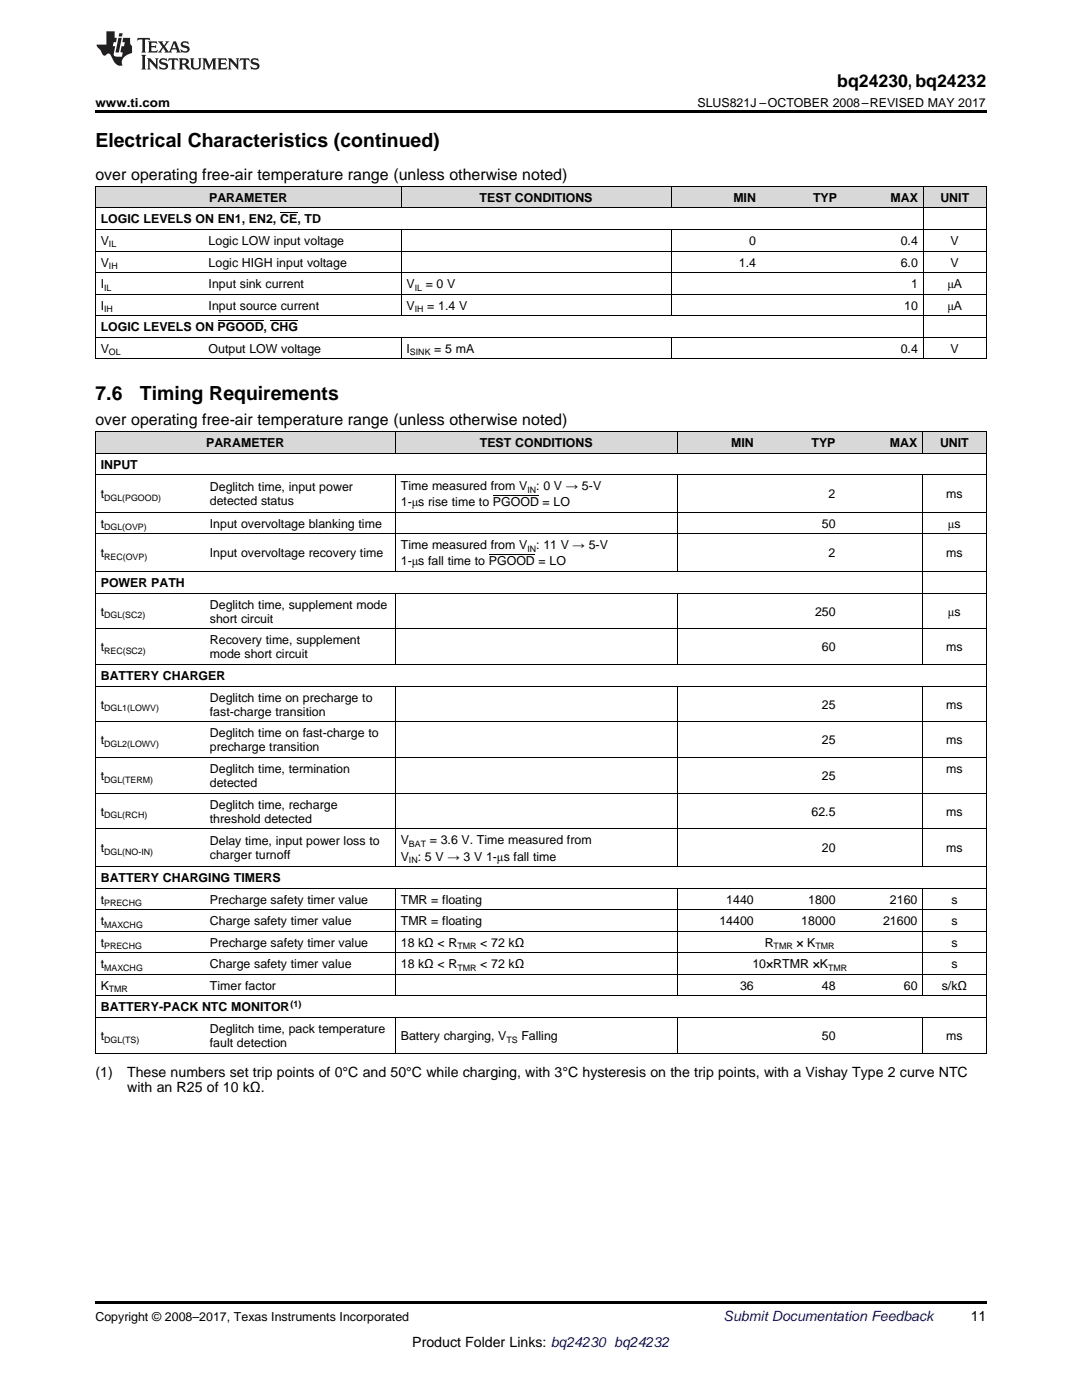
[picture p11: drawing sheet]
<svg xmlns="http://www.w3.org/2000/svg" width="216mm" height="279mm" viewBox="0 0 216 279" stroke-linecap="round" stroke-linejoin="round" font-family="sans-serif">
<defs><g id="words">
<g font-size="3.9">
<text x="19" y="29.3">Electrical Characteristics (continued)</text>
<text x="19" y="79.8">7.6</text>
<text x="27.9" y="79.8">Timing Requirements</text>
</g>
<text font-size="3.5" x="167.1" y="17.3">bq24230, bq24232</text>
<g font-size="3.2">
<text x="19" y="36">over operating free-air temperature range (unless otherwise noted)</text>
<text x="19" y="84.9">over operating free-air temperature range (unless otherwise noted)</text>
</g>
<g font-size="2.8">
<text x="19" y="214.8">(1)</text>
<text x="25.4" y="214.8">These numbers set trip points of 0°C and 50°C while charging, with 3°C hysteresis on the trip points, with a Vishay Type 2 curve NTC</text>
<text x="25.4" y="218">with an R25 of 10 kΩ.</text>
<text x="193.7" y="263.6">11</text>
<text x="82.3" y="268.9">Product Folder Links: bq24230 bq24232</text>
</g>
<text font-size="2.8" fill="#0000c8" x="144.4" y="263.6">Submit Documentation Feedback</text>
<g font-size="2.5">
<text x="19" y="21.4">www.ti.com</text>
<text x="139.2" y="21.4">SLUS821J –OCTOBER 2008–REVISED MAY 2017</text>
<text x="41.7" y="40.3">PARAMETER</text>
<text x="95.7" y="40.3">TEST CONDITIONS</text>
<text x="146.3" y="40.3">MIN</text>
<text x="162.2" y="40.3">TYP</text>
<text x="177.7" y="40.3">MAX</text>
<text x="187.6" y="40.3">UNIT</text>
<text x="20.1" y="44.6">LOGIC LEVELS ON EN1, EN2, CE, TD</text>
<text x="20.1" y="48.9">V</text>
<text x="20.1" y="53.2">V</text>
<text x="41.6" y="48.9">Logic LOW input voltage</text>
<text x="41.6" y="53.2">Logic HIGH input voltage</text>
<text x="147.4" y="53.2">1.4</text>
<text x="149.5" y="48.9">0</text>
<text x="179.7" y="48.9">0.4</text>
<text x="179.7" y="53.2">6.0</text>
<text x="189.7" y="48.9">V</text>
<text x="189.7" y="53.2">V</text>
<text x="20.1" y="57.5">I</text>
<text x="41.6" y="57.5">Input sink current</text>
<text x="81.1" y="57.5">V</text>
<text x="84.9" y="57.5">= 0 V</text>
<text x="181.8" y="57.5">1</text>
<text x="189.1" y="57.5">μA</text>
<text x="20.1" y="61.8">I</text>
<text x="41.6" y="61.8">Input source current</text>
<text x="81.1" y="61.8">V</text>
<text x="85.3" y="61.8">= 1.4 V</text>
<text x="180.4" y="61.8">10</text>
<text x="189.1" y="61.8">μA</text>
<text x="20.1" y="66.1">LOGIC LEVELS ON PGOOD, CHG</text>
<text x="20.1" y="70.4">V</text>
<text x="41.6" y="70.4">Output LOW voltage</text>
<text x="81.1" y="70.4">I</text>
<text x="86.6" y="70.4">= 5 mA</text>
<text x="179.7" y="70.4">0.4</text>
<text x="189.7" y="70.4">V</text>
<text x="41.1" y="89.2">PARAMETER</text>
<text x="95.7" y="89.2">TEST CONDITIONS</text>
<text x="145.9" y="89.2">MIN</text>
<text x="161.9" y="89.2">TYP</text>
<text x="177.6" y="89.2">MAX</text>
<text x="187.6" y="89.2">UNIT</text>
<text x="20.1" y="93.5">INPUT</text>
<text x="20.1" y="99.4">t</text>
<text x="41.9" y="98">Deglitch time, input power</text>
<text x="41.9" y="100.8">detected status</text>
<text x="80" y="97.8">Time measured from V</text>
<text x="80" y="101">1-μs rise time to PGOOD = LO</text>
<text x="107" y="97.8">: 0 V → 5-V</text>
<text x="165.3" y="99.4">2</text>
<text x="188.8" y="99.4">ms</text>
<text x="20.1" y="105.3">t</text>
<text x="41.9" y="105.3">Input overvoltage blanking time</text>
<text x="164" y="105.3">50</text>
<text x="189.2" y="105.3">μs</text>
<text x="20.1" y="111.2">t</text>
<text x="41.9" y="111.2">Input overvoltage recovery time</text>
<text x="80" y="109.6">Time measured from V</text>
<text x="80" y="112.9">1-μs fall time to PGOOD = LO</text>
<text x="107" y="109.6">: 11 V → 5-V</text>
<text x="165.3" y="111.2">2</text>
<text x="188.8" y="111.2">ms</text>
<text x="20.1" y="117.2">POWER PATH</text>
<text x="20.1" y="122.9">t</text>
<text x="41.9" y="121.5">Deglitch time, supplement mode</text>
<text x="41.9" y="124.3">short circuit</text>
<text x="162.6" y="122.9">250</text>
<text x="189.2" y="122.9">μs</text>
<text x="20.1" y="130">t</text>
<text x="41.9" y="128.6">Recovery time, supplement</text>
<text x="41.9" y="131.4">mode short circuit</text>
<text x="164" y="130">60</text>
<text x="188.8" y="130">ms</text>
<text x="20.1" y="135.7">BATTERY CHARGER</text>
<text x="20.1" y="141.4">t</text>
<text x="41.9" y="140">Deglitch time on precharge to</text>
<text x="41.9" y="142.8">fast-charge transition</text>
<text x="164" y="141.4">25</text>
<text x="188.8" y="141.4">ms</text>
<text x="20.1" y="148.6">t</text>
<text x="41.9" y="147.1">Deglitch time on fast-charge to</text>
<text x="41.9" y="150">precharge transition</text>
<text x="164" y="148.6">25</text>
<text x="188.8" y="148.6">ms</text>
<text x="20.1" y="155.7">t</text>
<text x="41.9" y="154.3">Deglitch time, termination</text>
<text x="164" y="155.7">25</text>
<text x="188.8" y="154.3">ms</text>
<text x="41.9" y="157.1">detected</text>
<text x="41.9" y="161.4">Deglitch time, recharge</text>
<text x="20.1" y="162.8">t</text>
<text x="41.9" y="164.2">threshold detected</text>
<text x="161.9" y="162.8">62.5</text>
<text x="188.8" y="162.8">ms</text>
<text x="20.1" y="170.1">t</text>
<text x="41.9" y="168.7">Delay time, input power loss to</text>
<text x="41.9" y="171.5">charger turnoff</text>
<text x="80" y="168.5">V</text>
<text x="80" y="171.7">V</text>
<text x="83.4" y="171.7">: 5 V → 3 V 1-μs fall time</text>
<text x="85.8" y="168.5">= 3.6 V. Time measured from</text>
<text x="164" y="170.1">20</text>
<text x="188.8" y="170.1">ms</text>
<text x="20.1" y="176">BATTERY CHARGING TIMERS</text>
<text x="20.1" y="180.3">t</text>
<text x="20.1" y="184.6">t</text>
<text x="41.9" y="180.3">Precharge safety timer value</text>
<text x="41.9" y="184.6">Charge safety timer value</text>
<text x="80" y="180.3">TMR = floating</text>
<text x="80" y="184.6">TMR = floating</text>
<text x="143.5" y="184.6">14400</text>
<text x="144.9" y="180.3">1440</text>
<text x="159.9" y="184.6">18000</text>
<text x="161.3" y="180.3">1800</text>
<text x="176.2" y="184.6">21600</text>
<text x="177.6" y="180.3">2160</text>
<text x="189.8" y="180.3">s</text>
<text x="189.8" y="184.6">s</text>
<text x="20.1" y="188.9">t</text>
<text x="41.9" y="188.9">Precharge safety timer value</text>
<text x="80" y="188.9">18 kΩ &lt; R</text>
<text x="95.8" y="188.9">&lt; 72 kΩ</text>
<text x="152.6" y="188.9">R</text>
<text x="158.9" y="188.9">× K</text>
<text x="189.8" y="188.9">s</text>
<text x="20.1" y="193.3">t</text>
<text x="20.1" y="197.6">K</text>
<text x="41.9" y="193.3">Charge safety timer value</text>
<text x="41.9" y="197.6">Timer factor</text>
<text x="80" y="193.3">18 kΩ &lt; R</text>
<text x="95.8" y="193.3">&lt; 72 kΩ</text>
<text x="147.7" y="197.6">36</text>
<text x="150.1" y="193.3">10×RTMR ×K</text>
<text x="164" y="197.6">48</text>
<text x="180.3" y="197.6">60</text>
<text x="187.9" y="197.6">s/kΩ</text>
<text x="189.8" y="193.3">s</text>
<text x="20.1" y="201.9">BATTERY-PACK NTC MONITOR</text>
<text x="20.1" y="207.6">t</text>
<text x="41.9" y="206.2">Deglitch time, pack temperature</text>
<text x="41.9" y="209">fault detection</text>
<text x="80" y="207.6">Battery charging, V</text>
<text x="104" y="207.6">Falling</text>
<text x="164" y="207.6">50</text>
<text x="188.8" y="207.6">ms</text>
<text x="19" y="263.6">Copyright © 2008–2017, Texas Instruments Incorporated</text>
</g>
<g font-size="1.8">
<text x="21.7" y="49.4">IL</text>
<text x="21.7" y="53.7">IH</text>
<text x="20.8" y="58">IL</text>
<text x="82.8" y="58">IL</text>
<text x="20.8" y="62.3">IH</text>
<text x="82.8" y="62.3">IH</text>
<text x="21.7" y="70.9">OL</text>
<text x="81.8" y="70.9">SINK</text>
<text x="20.8" y="99.9">DGL(PGOOD)</text>
<text x="105.2" y="98.3">IN</text>
<text x="20.8" y="105.8">DGL(OVP)</text>
<text x="20.8" y="111.7">REC(OVP)</text>
<text x="105.2" y="110.1">IN</text>
<text x="20.8" y="123.4">DGL(SC2)</text>
<text x="20.8" y="130.5">REC(SC2)</text>
<text x="20.8" y="141.9">DGL1(LOWV)</text>
<text x="20.8" y="149">DGL2(LOWV)</text>
<text x="20.8" y="156.2">DGL(TERM)</text>
<text x="20.8" y="163.3">DGL(RCH)</text>
<text x="20.8" y="170.6">DGL(NO-IN)</text>
<text x="81.6" y="169">BAT</text>
<text x="81.6" y="172.2">IN</text>
<text x="20.8" y="180.8">PRECHG</text>
<text x="20.8" y="185.1">MAXCHG</text>
<text x="20.8" y="189.4">PRECHG</text>
<text x="91.3" y="189.4">TMR</text>
<text x="154.4" y="189.4">TMR</text>
<text x="162.7" y="189.4">TMR</text>
<text x="20.8" y="193.7">MAXCHG</text>
<text x="91.3" y="193.7">TMR</text>
<text x="165.2" y="193.7">TMR</text>
<text x="21.7" y="198">TMR</text>
<text x="58" y="200.9">(1)</text>
<text x="20.8" y="208.1">DGL(TS)</text>
<text x="101.1" y="208.1">TS</text>
</g>
</g></defs>
<g fill="#d8d8d8">
<path d="M19 86.2h21.8v4.3h-21.8z"/>
<path d="M40.8 86.2h38.1v4.3h-38.1z"/>
<path d="M78.9 86.2h56.2v4.3h-56.2z"/>
<path d="M135.1 86.2h16.4v4.3h-16.4z"/>
<path d="M151.5 86.2h16.3v4.3h-16.3z"/>
<path d="M167.8 86.2h16.3v4.3h-16.3z"/>
<path d="M184.1 86.2h12.7v4.3h-12.7z"/>
<path d="M19 37.3h21.6v4.3h-21.6z"/>
<path d="M40.6 37.3h39.5v4.3h-39.5z"/>
<path d="M80.1 37.3h53.9v4.3h-53.9z"/>
<path d="M134 37.3h17.9v4.3h-17.9z"/>
<path d="M151.9 37.3h16.2v4.3h-16.2z"/>
<path d="M168.1 37.3h16.2v4.3h-16.2z"/>
<path d="M184.3 37.3h12.5v4.3h-12.5z"/>
</g>
<path d="M19 22h177.8v.5h-177.8zM19 259.7h177.8v.5h-177.8z" fill="#000"/>
<g fill="none" stroke="#000" stroke-width=".2">
<path d="M19 37.2h177.8M19.1 37.2v34.5M80 37.2v4.4M133.9 37.2v4.4M184.2 37.2v34.5M196.8 37.2v34.5M19 58.7h177.8M19 54.4h177.8M19 50.1h177.8M19 45.8h177.8M19 41.5h177.8M80 45.9v17.2"/>
<path d="M133.9 45.9v17.2M19 71.6h177.8M19 67.3h177.8M19 63h177.8M80 67.4v4.3M133.9 67.4v4.3M19 94.7h177.8M19 90.4h177.8M19 86.1h177.8M19.1 86.1v124.2M78.9 86.1v4.4M78.9 94.8v19.3"/>
<path d="M135.1 86.1v4.4M135.1 94.8v19.3M184.1 86.1v4.4M184.1 94.8v37.9M196.8 86.1v124.2M19 118.4h177.8M19 114.1h177.8M19 106.6h177.8M19 102.3h177.8M78.9 118.4v14.3M135.1 118.4v14.3M19 136.9h177.8"/>
<path d="M19 132.6h177.8M19 125.5h177.8M78.9 136.9v36.1M135.1 136.9v36.1M184.1 136.9v36.1M19 158.3h177.8M19 151.2h177.8M19 144.1h177.8M19 177.3h177.8M19 172.9h177.8M19 165.4h177.8M78.9 177.3v21.5"/>
<path d="M135.1 177.3v21.5M184.1 177.3v21.5M19 198.8h177.8M19 194.5h177.8M19 190.2h177.8M19 185.9h177.8M19 181.6h177.8M19 210.2h177.8M19 203.1h177.8M78.9 203.1v7.2M135.1 203.1v7.2M184.1 203.1v7.2"/>
</g>
<g fill="#231f20">
<path d="M27.5 7.6l-.1 .5 .4-.2h.6v.1v2.1l-.2 .4h1l-.3-.4v-2.1l.1-.1h.5l.5 .2-.2-.5zM29.5 8.3l.2 .3v1.5l-.2 .4h1.8l.2-.6a1.04 1.04 0 0 1-1.3 .2v-.7h.6l.3 .2v-.6l-.3 .2h-.6v-.6l.8-.1 .4 .3-.2-.5zM31.5 8.3l.9 1.1-.9 1.1h.8l-.2-.2 .5-.7 .4 .7-.2 .2h1.5l-.1-.2 .1-.4h.9l.1 .4-.2 .2h1l-.3-.3-.7-1.9h-.5l-.9 2-.8-1 .9-1h-.8l.1 .3-.3 .5-.4-.6 .2-.2zM34.7 8.6l.4 1h-.7zM36.3 8.4a.63 .63 0 0 0-.2 .7 .63 .63 0 0 0 .6 .4l.6 .2 .1 .2a.75 .75 0 0 1-.7 .4 .75 .75 0 0 1-.6-.5l.1 .7 .1-.1a1.11 1.11 0 0 0 1.5-.6 1.13 1.13 0 0 0-1.2-.8l-.1-.4a1.04 1.04 0 0 1 1.2 .2l-.2-.5-.1 .1-.5-.2zM28.2 10.9l.2 .4v2.2l-.2 .4h1l-.3-.4v-2.2l.3-.4zM29.3 11.6l.3 .4v1.5l-.3 .4h.8l-.2-.4v-1.3l1.5 1.7v-1.9l.2-.4h-.7l.2 .4v.9l-1.1-1.3zM32 11.8a.62 .62 0 0 0-.2 .7 .62 .62 0 0 0 .6 .4l.6 .1 .1 .3a.76 .76 0 0 1-.7 .3 .76 .76 0 0 1-.6-.4l.1 .7 .1-.1a1.11 1.11 0 0 0 1.5-.6 1.13 1.13 0 0 0-1.2-.8l-.1-.4a1.04 1.04 0 0 1 1.2 .2l-.2-.6-.1 .1-.5-.1zM33.7 11.6l-.2 .6a.61 .61 0 0 1 .8-.3v1.6l-.2 .4h.9l-.2-.4v-1.6a.63 .63 0 0 1 .8 .3l-.2-.6zM35.6 11.6l.3 .4v1.5l-.3 .4h1l-.2-.2v-.8l.5 .2a.76 .76 0 0 0 1.2 .7l-1-1a.58 .58 0 0 0 .6-.5 .58 .58 0 0 0-.5-.6zM36.4 11.9h.1a.45 .45 0 0 1 .5 .1 .45 .45 0 0 1 .1 .5l-.7 .2zM37.9 11.6l.2 .2a2.17 2.17 0 0 0 .3 1.9 .99 .99 0 0 0 1.6-.6v-1.1l.2-.4h-.7l.2 .2a1.92 1.92 0 0 1-.2 1.8 .6 .6 0 0 1-.9-.5v-1.1l.2-.4zM40.4 11.6l.2 .4v1.5l-.2 .4h.7l-.2-.4v-1.4l.8 1.8 .8-1.8v1.4l-.2 .4h.9l-.2-.4v-1.5l.2-.4h-.8l-.6 1.5-.6-1.5zM43.4 11.6l.2 .4v1.5l-.2 .4h1.8l.2-.6a1.04 1.04 0 0 1-1.3 .1v-.6h.5l.4 .2v-.6l-.4 .2h-.5v-.7h.8l.3 .3-.1-.6zM45.5 11.6l.2 .4v1.5l-.2 .4h.7l-.2-.4v-1.3l1.5 1.7v-1.9l.2-.4h-.7l.2 .4v.9l-1.1-1.3zM47.9 11.6l-.1 .6a.61 .61 0 0 1 .8-.3v1.6l-.3 .4h1l-.3-.4 .1-1.6a.63 .63 0 0 1 .7 .3l-.1-.6zM50.2 11.8a.62 .62 0 0 0-.2 .7 .62 .62 0 0 0 .6 .4l.6 .1 .2 .3a.76 .76 0 0 1-.8 .3 .76 .76 0 0 1-.6-.4l.1 .7 .2-.1a1.11 1.11 0 0 0 1.5-.6 1.13 1.13 0 0 0-1.3-.8l-.1-.4a1.04 1.04 0 0 1 1.2 .2l-.1-.6-.2 .1-.5-.1z"/>
<path d="M21.2 6.3v2.6h-1.9l.1 .4 .7 .9a.91 .91 0 0 0 1 .8 .56 .56 0 0 1 .5-.3 .56 .56 0 0 1 .5 .3l.4 .8a1.53 1.53 0 0 0 1.9 1.2 1.54 1.54 0 0 1 1-2.1l.9-.3v-1.4a1.52 1.52 0 0 1-.3-1.6h-1.4l-.2 .8h.5l-.2 .8h-.4l-.2 1v.2l.4 .1-.2 .8a1.93 1.93 0 0 1-1.6-.3l.3-1.8h-.5l.2-.8h.4l.2-.8h-.4v-1.3zM23.6 7.6l-.6 2.9h.7l.6-2.9zM23.8 6.6l-.1 .7h.6l.2-.7z"/>
</g>
<path d="M55.9 42.4h3.4M43.4 64h9.2M54 64h5.5M98.4 98.9h9.1M97.5 110.7h9.2" fill="none" stroke="#000" stroke-width=".2"/>
<use href="#words"/>
</svg>
